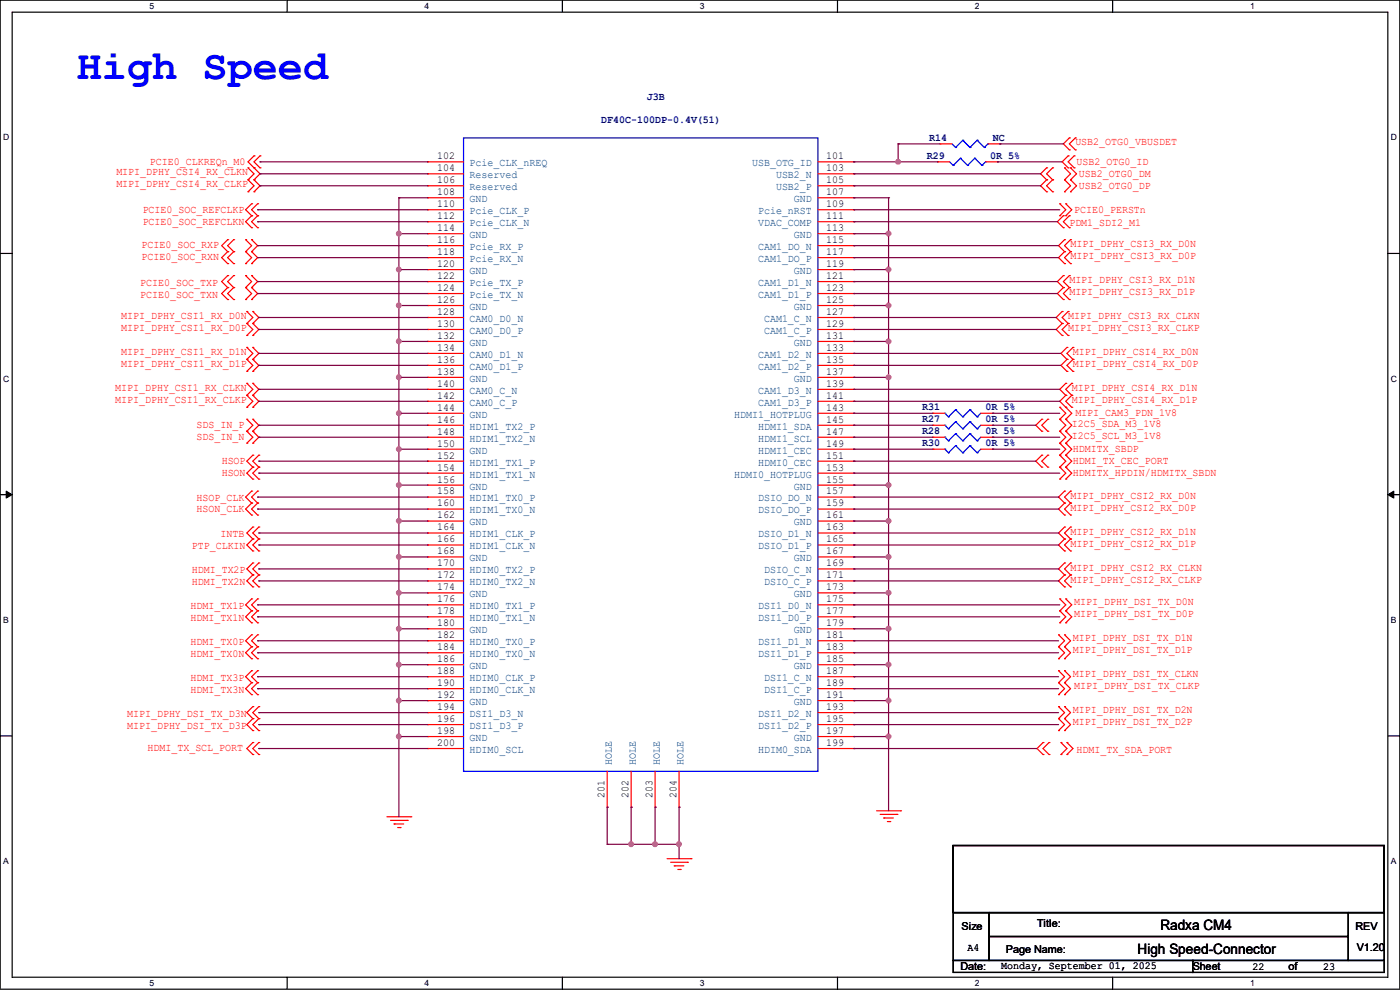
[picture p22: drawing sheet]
<svg xmlns="http://www.w3.org/2000/svg" width="297mm" height="210mm" viewBox="0 0 297 210" stroke-linecap="round" stroke-linejoin="round" font-family="sans-serif">
<defs><g id="words">
<text font-size="8.9" fill="#00f" x="16.3" y="16.8">High Speed</text>
<g font-size="3">
<text x="246.2" y="197.4">Radxa CM4</text>
<text x="241.3" y="202.4">High Speed-Connector</text>
</g>
<g font-size="2.3" fill="#000080">
<text x="137.2" y="21.2">J3B</text>
<text x="127.6" y="26">DF40C-100DP-0.4V(51)</text>
<text x="197.1" y="29.8">R14</text>
<text x="210.6" y="29.8">NC</text>
<text x="196.6" y="33.7">R29</text>
<text x="210.1" y="33.7">0R 5%</text>
<text x="195.6" y="89.5">R27</text>
<text x="195.6" y="87">R31</text>
<text x="209.1" y="89.5">0R 5%</text>
<text x="209.1" y="87">0R 5%</text>
<text x="195.6" y="92.1">R28</text>
<text x="195.6" y="94.6">R30</text>
<text x="209.1" y="92.1">0R 5%</text>
<text x="209.1" y="94.6">0R 5%</text>
</g>
<g font-size="2.3" fill="#f00">
<text x="31.8" y="34.9">PCIE0_CLKREQn_M0</text>
<text x="228.1" y="30.9">USB2_OTG0_VBUSDET</text>
<text x="228.4" y="34.9">USB2_OTG0_ID</text>
<text x="24.7" y="37.2">MIPI_DPHY_CSI4_RX_CLKN</text>
<text x="24.7" y="39.8">MIPI_DPHY_CSI4_RX_CLKP</text>
<text x="228.9" y="40">USB2_OTG0_DP</text>
<text x="228.9" y="37.5">USB2_OTG0_DM</text>
<text x="30.3" y="45.1">PCIE0_SOC_REFCLKP</text>
<text x="30.3" y="47.6">PCIE0_SOC_REFCLKN</text>
<text x="226.9" y="47.9">PDM1_SDI2_M1</text>
<text x="227.9" y="45.1">PCIE0_PERSTn</text>
<text x="30" y="52.7">PCIE0_SOC_RXP</text>
<text x="227.1" y="52.5">MIPI_DPHY_CSI3_RX_D0N</text>
<text x="30" y="55.2">PCIE0_SOC_RXN</text>
<text x="227.1" y="55">MIPI_DPHY_CSI3_RX_D0P</text>
<text x="29.8" y="60.6">PCIE0_SOC_TXP</text>
<text x="29.8" y="63.1">PCIE0_SOC_TXN</text>
<text x="226.9" y="60.1">MIPI_DPHY_CSI3_RX_D1N</text>
<text x="226.9" y="62.6">MIPI_DPHY_CSI3_RX_D1P</text>
<text x="25.7" y="67.7">MIPI_DPHY_CSI1_RX_D0N</text>
<text x="25.7" y="70.2">MIPI_DPHY_CSI1_RX_D0P</text>
<text x="226.6" y="67.7">MIPI_DPHY_CSI3_RX_CLKN</text>
<text x="226.6" y="70.2">MIPI_DPHY_CSI3_RX_CLKP</text>
<text x="25.7" y="75.3">MIPI_DPHY_CSI1_RX_D1N</text>
<text x="25.7" y="77.9">MIPI_DPHY_CSI1_RX_D1P</text>
<text x="227.6" y="75.3">MIPI_DPHY_CSI4_RX_D0N</text>
<text x="227.6" y="77.9">MIPI_DPHY_CSI4_RX_D0P</text>
<text x="24.4" y="82.9">MIPI_DPHY_CSI1_RX_CLKN</text>
<text x="227.4" y="82.9">MIPI_DPHY_CSI4_RX_D1N</text>
<text x="24.4" y="85.5">MIPI_DPHY_CSI1_RX_CLKP</text>
<text x="227.4" y="85.5">MIPI_DPHY_CSI4_RX_D1P</text>
<text x="228.1" y="88.3">MIPI_CAM3_PDN_1V8</text>
<text x="41.7" y="90.8">SDS_IN_P</text>
<text x="41.7" y="93.3">SDS_IN_N</text>
<text x="227.4" y="90.6">I2C5_SDA_M3_1V8</text>
<text x="227.4" y="93.1">I2C5_SCL_M3_1V8</text>
<text x="227.6" y="95.9">HDMITX_SBDP</text>
<text x="47" y="98.4">HSOP</text>
<text x="47" y="101">HSON</text>
<text x="227.6" y="98.4">HDMI_TX_CEC_PORT</text>
<text x="227.6" y="101">HDMITX_HPDIN/HDMITX_SBDN</text>
<text x="41.7" y="106.3">HSOP_CLK</text>
<text x="227.1" y="105.8">MIPI_DPHY_CSI2_RX_D0N</text>
<text x="41.7" y="108.6">HSON_CLK</text>
<text x="46.8" y="113.9">INTB</text>
<text x="227.1" y="108.3">MIPI_DPHY_CSI2_RX_D0P</text>
<text x="227.1" y="113.4">MIPI_DPHY_CSI2_RX_D1N</text>
<text x="40.7" y="116.5">PTP_CLKIN</text>
<text x="227.1" y="115.9">MIPI_DPHY_CSI2_RX_D1P</text>
<text x="40.7" y="121.5">HDMI_TX2P</text>
<text x="40.7" y="124.1">HDMI_TX2N</text>
<text x="227.1" y="121">MIPI_DPHY_CSI2_RX_CLKN</text>
<text x="227.1" y="123.6">MIPI_DPHY_CSI2_RX_CLKP</text>
<text x="40.4" y="131.7">HDMI_TX1N</text>
<text x="40.4" y="129.2">HDMI_TX1P</text>
<text x="227.9" y="128.4">MIPI_DPHY_DSI_TX_D0N</text>
<text x="227.9" y="130.9">MIPI_DPHY_DSI_TX_D0P</text>
<text x="40.4" y="136.8">HDMI_TX0P</text>
<text x="227.6" y="136">MIPI_DPHY_DSI_TX_D1N</text>
<text x="40.4" y="139.3">HDMI_TX0N</text>
<text x="227.6" y="138.6">MIPI_DPHY_DSI_TX_D1P</text>
<text x="227.6" y="143.6">MIPI_DPHY_DSI_TX_CLKN</text>
<text x="40.4" y="146.9">HDMI_TX3N</text>
<text x="40.4" y="144.4">HDMI_TX3P</text>
<text x="227.9" y="146.2">MIPI_DPHY_DSI_TX_CLKP</text>
<text x="27" y="154.6">MIPI_DPHY_DSI_TX_D3P</text>
<text x="27" y="152">MIPI_DPHY_DSI_TX_D3N</text>
<text x="227.6" y="151.3">MIPI_DPHY_DSI_TX_D2N</text>
<text x="227.6" y="153.8">MIPI_DPHY_DSI_TX_D2P</text>
<text x="31.3" y="159.4">HDMI_TX_SCL_PORT</text>
<text x="228.4" y="159.6">HDMI_TX_SDA_PORT</text>
</g>
<g font-size="2.3">
<text x="92.8" y="33.8">102</text>
<text x="175.3" y="33.8">101</text>
<text x="92.8" y="36.3">104</text>
<text x="92.8" y="38.9">106</text>
<text x="92.8" y="41.4">108</text>
<text x="175.3" y="36.3">103</text>
<text x="175.3" y="38.9">105</text>
<text x="175.3" y="41.4">107</text>
<text x="92.8" y="43.9">110</text>
<text x="92.8" y="46.5">112</text>
<text x="175.3" y="43.9">109</text>
<text x="175.3" y="46.5">111</text>
<text x="92.8" y="49">114</text>
<text x="92.8" y="51.6">116</text>
<text x="175.3" y="49">113</text>
<text x="175.3" y="51.6">115</text>
<text x="92.8" y="54.1">118</text>
<text x="92.8" y="56.6">120</text>
<text x="92.8" y="59.2">122</text>
<text x="175.3" y="56.6">119</text>
<text x="175.3" y="59.2">121</text>
<text x="175.3" y="54.1">117</text>
<text x="92.8" y="61.7">124</text>
<text x="92.8" y="64.3">126</text>
<text x="175.3" y="61.7">123</text>
<text x="175.3" y="64.3">125</text>
<text x="92.8" y="66.8">128</text>
<text x="92.8" y="69.3">130</text>
<text x="92.8" y="71.9">132</text>
<text x="175.3" y="66.8">127</text>
<text x="175.3" y="69.3">129</text>
<text x="175.3" y="71.9">131</text>
<text x="92.8" y="74.4">134</text>
<text x="92.8" y="77">136</text>
<text x="175.3" y="74.4">133</text>
<text x="175.3" y="77">135</text>
<text x="92.8" y="79.5">138</text>
<text x="92.8" y="82">140</text>
<text x="175.3" y="79.5">137</text>
<text x="175.3" y="82">139</text>
<text x="92.8" y="84.6">142</text>
<text x="92.8" y="87.1">144</text>
<text x="92.8" y="89.7">146</text>
<text x="175.3" y="84.6">141</text>
<text x="175.3" y="87.1">143</text>
<text x="175.3" y="89.7">145</text>
<text x="92.8" y="92.2">148</text>
<text x="92.8" y="94.7">150</text>
<text x="175.3" y="92.2">147</text>
<text x="175.3" y="94.7">149</text>
<text x="92.8" y="97.3">152</text>
<text x="92.8" y="99.8">154</text>
<text x="175.3" y="97.3">151</text>
<text x="175.3" y="99.8">153</text>
<text x="92.8" y="102.4">156</text>
<text x="92.8" y="104.9">158</text>
<text x="92.8" y="107.4">160</text>
<text x="175.3" y="102.4">155</text>
<text x="175.3" y="104.9">157</text>
<text x="175.3" y="107.4">159</text>
<text x="92.8" y="110">162</text>
<text x="92.8" y="112.5">164</text>
<text x="175.3" y="110">161</text>
<text x="175.3" y="112.5">163</text>
<text x="92.8" y="115.1">166</text>
<text x="92.8" y="117.6">168</text>
<text x="175.3" y="115.1">165</text>
<text x="175.3" y="117.6">167</text>
<text x="92.8" y="120.1">170</text>
<text x="92.8" y="122.7">172</text>
<text x="92.8" y="125.2">174</text>
<text x="175.3" y="120.1">169</text>
<text x="175.3" y="122.7">171</text>
<text x="175.3" y="125.2">173</text>
<text x="92.8" y="127.8">176</text>
<text x="92.8" y="130.3">178</text>
<text x="175.3" y="127.8">175</text>
<text x="175.3" y="130.3">177</text>
<text x="92.8" y="132.8">180</text>
<text x="92.8" y="135.4">182</text>
<text x="92.8" y="137.9">184</text>
<text x="175.3" y="132.8">179</text>
<text x="175.3" y="135.4">181</text>
<text x="175.3" y="137.9">183</text>
<text x="92.8" y="140.5">186</text>
<text x="92.8" y="143">188</text>
<text x="175.3" y="140.5">185</text>
<text x="175.3" y="143">187</text>
<text x="92.8" y="145.5">190</text>
<text x="92.8" y="148.1">192</text>
<text x="175.3" y="145.5">189</text>
<text x="175.3" y="148.1">191</text>
<text x="92.8" y="150.6">194</text>
<text x="92.8" y="153.2">196</text>
<text x="92.8" y="155.7">198</text>
<text x="175.3" y="150.6">193</text>
<text x="175.3" y="153.2">195</text>
<text x="175.3" y="155.7">197</text>
<text x="92.8" y="158.2">200</text>
<text x="175.3" y="158.2">199</text>
<text x="128.3" y="169.2" transform="rotate(-90 128.3 169.2)">201</text>
<text x="133.3" y="169.2" transform="rotate(-90 133.3 169.2)">202</text>
<text x="138.4" y="169.2" transform="rotate(-90 138.4 169.2)">203</text>
<text x="143.5" y="169.2" transform="rotate(-90 143.5 169.2)">204</text>
<text x="204" y="197.2">Size</text>
<text x="220" y="196.7">Title:</text>
<text x="287.6" y="197.2">REV</text>
<text x="205.3" y="201.8">A4</text>
<text x="213.4" y="202.3">Page Name:</text>
<text x="287.8" y="201.8">V1.20</text>
<text x="203.8" y="205.8">Date:</text>
<text x="212.4" y="205.6">Monday, September 01, 2025</text>
<text x="253" y="205.8">Sheet</text>
<text x="265.7" y="205.9">22</text>
<text x="273.3" y="205.8">of</text>
<text x="280.7" y="205.9">23</text>
</g>
<g font-size="2.3" fill="#004080">
<text x="99.6" y="35.3">Pcie_CLK_nREQ</text>
<text x="159.6" y="35.3">USB_OTG_ID</text>
<text x="99.6" y="37.8">Reserved</text>
<text x="99.6" y="40.3">Reserved</text>
<text x="164.6" y="37.8">USB2_N</text>
<text x="164.6" y="40.3">USB2_P</text>
<text x="99.6" y="42.9">GND</text>
<text x="99.6" y="45.4">Pcie_CLK_P</text>
<text x="99.6" y="48">Pcie_CLK_N</text>
<text x="160.8" y="45.4">Pcie_nRST</text>
<text x="160.8" y="48">VDAC_COMP</text>
<text x="168.4" y="42.9">GND</text>
<text x="99.6" y="50.5">GND</text>
<text x="99.6" y="53">Pcie_RX_P</text>
<text x="160.8" y="53">CAM1_DO_N</text>
<text x="168.4" y="50.5">GND</text>
<text x="99.6" y="55.6">Pcie_RX_N</text>
<text x="99.6" y="58.1">GND</text>
<text x="160.8" y="55.6">CAM1_DO_P</text>
<text x="168.4" y="58.1">GND</text>
<text x="99.6" y="60.7">Pcie_TX_P</text>
<text x="99.6" y="63.2">Pcie_TX_N</text>
<text x="99.6" y="65.7">GND</text>
<text x="160.8" y="60.7">CAM1_D1_N</text>
<text x="160.8" y="63.2">CAM1_D1_P</text>
<text x="168.4" y="65.7">GND</text>
<text x="99.6" y="68.3">CAM0_D0_N</text>
<text x="99.6" y="70.8">CAM0_D0_P</text>
<text x="162.1" y="68.3">CAM1_C_N</text>
<text x="162.1" y="70.8">CAM1_C_P</text>
<text x="99.6" y="73.4">GND</text>
<text x="99.6" y="75.9">CAM0_D1_N</text>
<text x="160.8" y="75.9">CAM1_D2_N</text>
<text x="168.4" y="73.4">GND</text>
<text x="99.6" y="78.4">CAM0_D1_P</text>
<text x="99.6" y="81">GND</text>
<text x="99.6" y="83.5">CAM0_C_N</text>
<text x="160.8" y="78.4">CAM1_D2_P</text>
<text x="160.8" y="83.5">CAM1_D3_N</text>
<text x="168.4" y="81">GND</text>
<text x="99.6" y="86.1">CAM0_C_P</text>
<text x="99.6" y="88.6">GND</text>
<text x="155.7" y="88.6">HDMI1_HOTPLUG</text>
<text x="160.8" y="86.1">CAM1_D3_P</text>
<text x="99.6" y="91.1">HDIM1_TX2_P</text>
<text x="99.6" y="93.7">HDIM1_TX2_N</text>
<text x="160.8" y="91.1">HDMI1_SDA</text>
<text x="160.8" y="93.7">HDMI1_SCL</text>
<text x="99.6" y="96.2">GND</text>
<text x="99.6" y="98.8">HDIM1_TX1_P</text>
<text x="99.6" y="101.3">HDIM1_TX1_N</text>
<text x="155.7" y="101.3">HDMI0_HOTPLUG</text>
<text x="160.8" y="96.2">HDMI1_CEC</text>
<text x="160.8" y="98.8">HDMI0_CEC</text>
<text x="99.6" y="103.8">GND</text>
<text x="99.6" y="106.4">HDIM1_TX0_P</text>
<text x="160.8" y="106.4">DSIO_DO_N</text>
<text x="168.4" y="103.8">GND</text>
<text x="99.6" y="108.9">HDIM1_TX0_N</text>
<text x="99.6" y="111.5">GND</text>
<text x="160.8" y="108.9">DSIO_DO_P</text>
<text x="168.4" y="111.5">GND</text>
<text x="99.6" y="114">HDIM1_CLK_P</text>
<text x="99.6" y="116.5">HDIM1_CLK_N</text>
<text x="99.6" y="119.1">GND</text>
<text x="160.8" y="114">DSIO_D1_N</text>
<text x="160.8" y="116.5">DSIO_D1_P</text>
<text x="168.4" y="119.1">GND</text>
<text x="99.6" y="121.6">HDIM0_TX2_P</text>
<text x="99.6" y="124.2">HDIM0_TX2_N</text>
<text x="162.1" y="121.6">DSIO_C_N</text>
<text x="162.1" y="124.2">DSIO_C_P</text>
<text x="99.6" y="126.7">GND</text>
<text x="99.6" y="129.2">HDIM0_TX1_P</text>
<text x="99.6" y="131.8">HDIM0_TX1_N</text>
<text x="160.8" y="129.2">DSI1_D0_N</text>
<text x="160.8" y="131.8">DSI1_D0_P</text>
<text x="168.4" y="126.7">GND</text>
<text x="99.6" y="134.3">GND</text>
<text x="99.6" y="136.9">HDIM0_TX0_P</text>
<text x="160.8" y="136.9">DSI1_D1_N</text>
<text x="168.4" y="134.3">GND</text>
<text x="99.6" y="139.4">HDIM0_TX0_N</text>
<text x="99.6" y="141.9">GND</text>
<text x="160.8" y="139.4">DSI1_D1_P</text>
<text x="168.4" y="141.9">GND</text>
<text x="99.6" y="144.5">HDIM0_CLK_P</text>
<text x="99.6" y="147">HDIM0_CLK_N</text>
<text x="99.6" y="149.6">GND</text>
<text x="162.1" y="144.5">DSI1_C_N</text>
<text x="162.1" y="147">DSI1_C_P</text>
<text x="168.4" y="149.6">GND</text>
<text x="99.6" y="152.1">DSI1_D3_N</text>
<text x="99.6" y="154.6">DSI1_D3_P</text>
<text x="160.8" y="152.1">DSI1_D2_N</text>
<text x="160.8" y="154.6">DSI1_D2_P</text>
<text x="99.6" y="159.7">HDIM0_SCL</text>
<text x="99.6" y="157.2">GND</text>
<text x="160.8" y="159.7">HDIM0_SDA</text>
<text x="168.4" y="157.2">GND</text>
<text x="129.8" y="162.3" transform="rotate(-90 129.8 162.3)">HOLE</text>
<text x="134.9" y="162.3" transform="rotate(-90 134.9 162.3)">HOLE</text>
<text x="140" y="162.3" transform="rotate(-90 140 162.3)">HOLE</text>
<text x="145" y="162.3" transform="rotate(-90 145 162.3)">HOLE</text>
</g>
<g font-size="1.8">
<text x="31.7" y="1.9">5</text>
<text x="90.1" y="1.9">4</text>
<text x="148.5" y="1.9">3</text>
<text x="206.8" y="1.9">2</text>
<text x="265.2" y="1.9">1</text>
<text x=".7" y="29.8">D</text>
<text x="295.1" y="29.8">D</text>
<text x=".7" y="80.9">C</text>
<text x="295.1" y="80.9">C</text>
<text x=".7" y="132.1">B</text>
<text x="295.1" y="132.1">B</text>
<text x=".7" y="183.3">A</text>
<text x="295.1" y="183.3">A</text>
<text x="31.7" y="209.2">5</text>
<text x="90.1" y="209.2">4</text>
<text x="148.5" y="209.2">3</text>
<text x="206.8" y="209.2">2</text>
<text x="265.2" y="209.2">1</text>
</g>
</g></defs>
<path d="M0 0h297v209.8h-297zM2.6 2.6h291.8v204.7h-291.8z" fill="none" stroke="#000" stroke-width=".25"/>
<g fill="#fff">
<path d="M31.7 .3h1v2h-1z"/>
<path d="M31.7 207.6h1v1.9h-1z"/>
</g>
<path d="M60.9 0v2.6M60.9 207.3v2.5" fill="none" stroke="#000" stroke-width=".25"/>
<g fill="#fff">
<path d="M90.1 .3h1v2h-1z"/>
<path d="M90.1 207.6h1v1.9h-1z"/>
</g>
<path d="M119.3 0v2.6M119.3 207.3v2.5" fill="none" stroke="#000" stroke-width=".25"/>
<g fill="#fff">
<path d="M148.5 .3h.9v2h-.9z"/>
<path d="M148.5 207.6h.9v1.9h-.9z"/>
</g>
<path d="M177.7 0v2.6M177.7 207.3v2.5" fill="none" stroke="#000" stroke-width=".25"/>
<g fill="#fff">
<path d="M206.8 .3h1v2h-1z"/>
<path d="M206.8 207.6h1v1.9h-1z"/>
</g>
<path d="M236.1 0v2.6M236.1 207.3v2.5" fill="none" stroke="#000" stroke-width=".25"/>
<g fill="#fff">
<path d="M265.2 .3h1v2h-1z"/>
<path d="M265.2 207.6h1v1.9h-1z"/>
<path d="M.7 28.2h1.2v1.9h-1.2z"/>
<path d="M295.1 28.2h1.2v1.9h-1.2z"/>
<path d="M.7 79.3h1.2v2h-1.2z"/>
<path d="M295.1 79.3h1.2v2h-1.2z"/>
</g>
<path d="M0 53.8h2.6M294.4 53.8h2.6" fill="none" stroke="#000" stroke-width=".25"/>
<g fill="#fff">
<path d="M.7 130.5h1.2v2h-1.2z"/>
<path d="M295.1 130.5h1.1v2h-1.1z"/>
</g>
<path d="M0 104.9h2.6M294.4 104.9h2.6" fill="none" stroke="#000" stroke-width=".25"/>
<path d="M1.3 104.2l1.3 .7-1.3 .8zM294.4 104.9l1.3-.7v1.5z" fill="#000" stroke="#000" stroke-width=".21"/>
<g fill="#fff">
<path d="M.7 181.7h1.2v2h-1.2z"/>
<path d="M295.1 181.7h1.1v2h-1.1z"/>
</g>
<path d="M0 156.1h2.6M294.4 156.1h2.6M202.2 179.4h91.5v14.2h-91.5zM202.2 193.6h7.6v10.2h-7.6zM209.8 193.6h76.2v5.1h-76.2zM209.8 198.7h76.2v5.1h-76.2zM286 193.6h7.7v10.2h-7.7zM202.2 203.8h50.8v2.5h-50.8zM253 203.8h40.7v2.5h-40.7z" fill="none" stroke="#000" stroke-width=".25"/>
<g fill="none" stroke="#f00" stroke-width=".25">
<path d="M52.6 38.1h.1M52.6 35.6h.1M52.6 35.6l1.3 1.3-1.3 1.2M52.6 38.1l1.3 1.3-1.3 1.3M53.9 33.1h.1M53.9 35.6h.1M53.9 38.1h.1M53.9 33.1l-1.3 1.2 2.6 2.6-1.3 1.2M53.9 38.1l1.3 1.3-1.3 1.3M55.2 33.1h.1M55.2 35.6h.1M55.2 33.1l-1.3 1.2 1.3 1.3"/>
<path d="M90.7 36.9h.1M90.7 39.4h.1M90.7 34.3h.1M90.7 36.9h7.6M90.7 34.3h7.6M90.7 39.4h7.6M173.5 36.9h7.6M173.5 34.3h7.6M173.5 39.4h7.6M181.1 34.3h.1M181.1 36.9h.1M181.1 39.4h.1"/>
<path d="M198.9 34.3h.1M198.9 34.3h2.6M199.4 30.5h.1M199.4 30.5h2.6M209.1 34.3h2.5M209.6 30.5h2.5M211.6 34.3h.1M212.1 30.5h.1M222 38.1h.1M222 35.6h.1M222 38.1l-1.2 1.3 1.2 1.3M222 35.6l-1.2 1.3 1.2 1.2"/>
<path d="M223.3 38.1h.1M223.3 35.6h.1M223.3 38.1l-1.3 1.3 1.3 1.3M223.3 35.6l-1.3 1.3 1.3 1.2M225.8 38.1h.1M225.8 35.6h.1M225.8 38.1l1.3 1.3-1.3 1.3M225.8 35.6l1.3 1.3-1.3 1.2M226.6 33.1h.1M226.6 35.6h.1M226.6 33.1l-1.3 1.2 1.3 1.3M226.9 29.3h.1"/>
<path d="M226.9 31.8h.1M226.9 29.3l-1.3 1.2 1.3 1.3M227.1 38.1h.1M227.1 35.6h.1M227.1 38.1l1.3 1.3-1.3 1.3M227.1 35.6l1.3 1.3-1.3 1.2M227.9 35.6h.1M227.9 33.1h.1M227.9 33.1l-1.3 1.2 1.3 1.3M228.1 31.8h.1M228.1 29.3h.1M228.1 29.3l-1.2 1.2 1.2 1.3"/>
<path d="M48.3 58.5h.1M48.3 53.4h.1M48.3 50.8h.1M48.3 55.9h.1M48.3 50.8l-1.3 1.3 1.3 1.3M48.3 58.5l-1.3 1.2 1.3 1.3M48.3 53.4l-1.3 1.3 1.3 1.2M49.6 58.5h.1M49.6 53.4h.1M49.6 50.8h.1M49.6 55.9h.1M49.6 53.4l-1.3 1.3 1.3 1.2"/>
<path d="M49.6 58.5l-1.3 1.2 1.3 1.3M49.6 50.8l-1.3 1.3 1.3 1.3M52.1 58.5h.1M52.1 53.4h.1M52.1 50.8h.1M52.1 55.9h.1M52.1 58.5l1.3 1.2-1.3 1.3M52.1 53.4l1.3 1.3-1.3 1.2M52.1 50.8l1.3 1.3-1.3 1.3M52.6 40.7h.1M53.4 58.5h.1M53.4 50.8h.1"/>
<path d="M53.4 53.4h.1M53.4 55.9h.1M53.4 43.2h.1M53.4 45.8h.1M53.4 48.3h.1M53.4 58.5l1.3 1.2-1.3 1.3M53.4 50.8l1.3 1.3-1.3 1.3M53.4 53.4l1.3 1.3-1.3 1.2M53.4 45.8l-1.3 1.2 1.3 1.3M53.4 43.2l-1.3 1.3 1.3 1.3M53.9 40.7h.1M54.7 43.2h.1"/>
<path d="M54.7 45.8h.1M54.7 48.3h.1M54.7 45.8l-1.3 1.2 1.3 1.3M54.7 43.2l-1.3 1.3 1.3 1.3M90.7 42h.1M90.7 44.5h.1M90.7 47h.1M90.7 49.6h.1M90.7 52.1h.1M90.7 54.7h.1M90.7 57.2h.1M90.7 59.7h.1"/>
<path d="M90.7 42h7.6M90.7 44.5h7.6M90.7 47h7.6M90.7 49.6h7.6M90.7 52.1h7.6M90.7 54.7h7.6M90.7 57.2h7.6M90.7 59.7h7.6M173.5 42h7.6M173.5 44.5h7.6M173.5 47h7.6M173.5 49.6h7.6"/>
<path d="M173.5 52.1h7.6M173.5 54.7h7.6M173.5 57.2h7.6M173.5 59.7h7.6M181.1 42h.1M181.1 44.5h.1M181.1 47h.1M181.1 49.6h.1M181.1 52.1h.1M181.1 57.2h.1M181.1 59.7h.1M181.1 54.7h.1"/>
<path d="M222 40.7h.1M223.3 40.7h.1M224.8 45.8h.1M224.8 43.2h.1M224.8 43.2l1.3 1.3-1.3 1.3M225.6 45.8h.1M225.6 48.3h.1M225.6 58.5h.1M225.6 45.8l-1.3 1.2 1.3 1.3M225.6 58.5l-1.3 1.2 1.3 1.3M225.8 40.7h.1M225.8 50.8h.1"/>
<path d="M225.8 53.4h.1M225.8 55.9h.1M225.8 50.8l-1.2 1.3 1.2 1.3M225.8 53.4l-1.2 1.3 1.2 1.2M226.1 45.8h.1M226.1 43.2h.1M226.1 43.2l1.3 1.3-1.3 1.3M226.9 48.3h.1M226.9 45.8h.1M226.9 58.5h.1M226.9 45.8l-1.3 1.2 1.3 1.3M226.9 58.5l-1.3 1.2 1.3 1.3"/>
<path d="M227.1 40.7h.1M227.1 53.4h.1M227.1 50.8h.1M227.1 55.9h.1M227.1 50.8l-1.3 1.3 1.3 1.3M227.1 53.4l-1.3 1.3 1.3 1.2M48.3 61h.1M48.3 63.5h.1M48.3 61l-1.3 1.3 1.3 1.2M49.6 61h.1M49.6 63.5h.1M49.6 61l-1.3 1.3 1.3 1.2"/>
<path d="M52.1 61h.1M52.1 63.5h.1M52.1 61l1.3 1.3-1.3 1.2M52.4 68.6h.1M52.4 66.1h.1M52.4 71.2h.1M52.4 76.2h.1M52.4 73.7h.1M52.4 78.8h.1M52.4 66.1l1.2 1.3-1.2 1.2M52.4 68.6l1.2 1.3-1.2 1.3M52.4 73.7l1.2 1.3-1.2 1.2"/>
<path d="M52.4 76.2l1.2 1.3-1.2 1.3M53.4 61h.1M53.4 63.5h.1M53.4 61l1.3 1.3-1.3 1.2M53.6 66.1h.1M53.6 68.6h.1M53.6 71.2h.1M53.6 73.7h.1M53.6 76.2h.1M53.6 78.8h.1M53.6 66.1l1.3 1.3-1.3 1.2M53.6 68.6l1.3 1.3-1.3 1.3"/>
<path d="M53.6 73.7l1.3 1.3-1.3 1.2M53.6 76.2l1.3 1.3-1.3 1.3M90.7 62.3h.1M90.7 64.8h.1M90.7 67.4h.1M90.7 69.9h.1M90.7 72.4h.1M90.7 75h.1M90.7 77.5h.1M90.7 62.3h7.6M90.7 64.8h7.6M90.7 67.4h7.6"/>
<path d="M90.7 69.9h7.6M90.7 72.4h7.6M90.7 75h7.6M90.7 77.5h7.6M173.5 62.3h7.6M173.5 64.8h7.6M173.5 67.4h7.6M173.5 69.9h7.6M173.5 72.4h7.6M173.5 75h7.6M173.5 77.5h7.6M181.1 62.3h.1"/>
<path d="M181.1 64.8h.1M181.1 67.4h.1M181.1 69.9h.1M181.1 72.4h.1M181.1 75h.1M181.1 77.5h.1M225.3 66.1h.1M225.3 68.6h.1M225.3 71.2h.1M225.3 66.1l-1.2 1.3 1.2 1.2M225.3 68.6l-1.2 1.3 1.2 1.3M225.6 61h.1"/>
<path d="M225.6 63.5h.1M225.6 61l-1.3 1.3 1.3 1.2M226.4 73.7h.1M226.4 76.2h.1M226.4 78.8h.1M226.4 73.7l-1.3 1.3 1.3 1.2M226.4 76.2l-1.3 1.3 1.3 1.3M226.6 68.6h.1M226.6 66.1h.1M226.6 71.2h.1M226.6 66.1l-1.3 1.3 1.3 1.2M226.6 68.6l-1.3 1.3 1.3 1.3"/>
<path d="M226.9 61h.1M226.9 63.5h.1M226.9 61l-1.3 1.3 1.3 1.2M227.6 76.2h.1M227.6 73.7h.1M227.6 78.8h.1M227.6 73.7l-1.2 1.3 1.2 1.2M227.6 76.2l-1.2 1.3 1.2 1.3M52.4 88.9h.1M52.4 91.5h.1M52.4 94h.1M52.4 83.9h.1"/>
<path d="M52.4 81.3h.1M52.4 86.4h.1M52.4 88.9l1.2 1.3-1.2 1.3M52.4 91.5l1.2 1.3-1.2 1.2M52.4 81.3l1.2 1.3-1.2 1.3M52.4 83.9l1.2 1.2-1.2 1.3M53.6 91.5h.1M53.6 88.9h.1M53.6 94h.1M53.6 99.1h.1M53.6 96.6h.1M53.6 81.3h.1"/>
<path d="M53.6 83.9h.1M53.6 86.4h.1M53.6 88.9l1.3 1.3-1.3 1.3M53.6 91.5l1.3 1.3-1.3 1.2M53.6 96.6l-1.2 1.2 1.2 1.3M53.6 99.1l-1.2 1.3 1.2 1.2M53.6 81.3l1.3 1.3-1.3 1.3M53.6 83.9l1.3 1.2-1.3 1.3M54.9 99.1h.1M54.9 96.6h.1M54.9 96.6l-1.3 1.2 1.3 1.3M54.9 99.1l-1.3 1.3 1.3 1.2"/>
<path d="M90.7 80.1h.1M90.7 82.6h.1M90.7 85.1h.1M90.7 87.7h.1M90.7 90.2h.1M90.7 92.8h.1M90.7 95.3h.1M90.7 97.8h.1M90.7 80.1h7.6M90.7 82.6h7.6M90.7 85.1h7.6M90.7 87.7h7.6"/>
<path d="M90.7 90.2h7.6M90.7 92.8h7.6M90.7 95.3h7.6M90.7 97.8h7.6M173.5 80.1h7.6M173.5 82.6h7.6M173.5 85.1h7.6M173.5 87.7h7.6M173.5 90.2h7.6M173.5 92.8h7.6M173.5 95.3h7.6M173.5 97.8h7.6"/>
<path d="M181.1 80.1h.1M181.1 82.6h.1M181.1 85.1h.1M181.1 87.7h.1M181.1 90.2h.1M181.1 92.8h.1M181.1 95.3h.1M181.1 97.8h.1M197.9 92.8h.1M197.9 95.3h.1M197.9 90.2h.1M197.9 87.7h.1"/>
<path d="M197.9 87.7h2.5M197.9 90.2h2.5M197.9 92.8h2.5M197.9 95.3h2.5M208.1 87.7h2.5M208.1 90.2h2.5M208.1 92.8h2.5M208.1 95.3h2.5M210.6 92.8h.1M210.6 95.3h.1M210.6 90.2h.1M210.6 87.7h.1"/>
<path d="M221 96.6h.1M221 99.1h.1M221 88.9h.1M221 91.5h.1M221 96.6l-1.2 1.2 1.2 1.3M221 88.9l-1.2 1.3 1.2 1.3M222.3 99.1h.1M222.3 96.6h.1M222.3 91.5h.1M222.3 88.9h.1M222.3 96.6l-1.3 1.2 1.3 1.3M222.3 88.9l-1.3 1.3 1.3 1.3"/>
<path d="M224.8 99.1h.1M224.8 96.6h.1M224.8 88.9h.1M224.8 86.4h.1M224.8 91.5h.1M224.8 94h.1M224.8 91.5l1.3 1.3-1.3 1.2M224.8 96.6l1.3 1.2-1.3 1.3M224.8 86.4l1.3 1.3-1.3 1.2M224.8 94l1.3 1.3-1.3 1.3M224.8 88.9l1.3 1.3-1.3 1.3M224.8 99.1l1.3 1.3-1.3 1.2"/>
<path d="M226.1 99.1h.1M226.1 96.6h.1M226.1 88.9h.1M226.1 86.4h.1M226.1 91.5h.1M226.1 94h.1M226.1 81.3h.1M226.1 83.9h.1M226.1 88.9l1.3 1.3-1.3 1.3M226.1 96.6l1.3 1.2-1.3 1.3M226.1 83.9l-1.3 1.2 2.6 2.6-1.3 1.2M226.1 91.5l1.3 1.3-1.3 1.2"/>
<path d="M226.1 81.3l-1.3 1.3 1.3 1.3M226.1 94l1.3 1.3-1.3 1.3M226.1 99.1l1.3 1.3-1.3 1.2M227.4 83.9h.1M227.4 81.3h.1M227.4 86.4h.1M227.4 83.9l-1.3 1.2 1.3 1.3M227.4 81.3l-1.3 1.3 1.3 1.3M53.4 109.3h.1M53.4 106.7h.1M53.4 104.2h.1M53.4 106.7l-1.3 1.3 1.3 1.3"/>
<path d="M53.4 104.2l-1.3 1.3 1.3 1.2M53.6 101.6h.1M53.6 119.4h.1M53.6 114.3h.1M53.6 111.8h.1M53.6 116.9h.1M53.6 119.4l-1.2 1.3 1.2 1.3M53.6 111.8l-1.2 1.3 1.2 1.2M53.6 114.3l-1.2 1.3 1.2 1.3M54.7 109.3h.1M54.7 106.7h.1M54.7 104.2h.1"/>
<path d="M54.7 106.7l-1.3 1.3 1.3 1.3M54.7 104.2l-1.3 1.3 1.3 1.2M54.9 101.6h.1M54.9 119.4h.1M54.9 114.3h.1M54.9 111.8h.1M54.9 116.9h.1M54.9 119.4l-1.3 1.3 1.3 1.3M54.9 111.8l-1.3 1.3 1.3 1.2M54.9 114.3l-1.3 1.3 1.3 1.3M90.7 100.4h.1M90.7 102.9h.1"/>
<path d="M90.7 105.5h.1M90.7 108h.1M90.7 110.5h.1M90.7 113.1h.1M90.7 115.6h.1M90.7 118.2h.1M90.7 100.4h7.6M90.7 102.9h7.6M90.7 105.5h7.6M90.7 108h7.6M90.7 110.5h7.6M90.7 113.1h7.6"/>
<path d="M90.7 115.6h7.6M90.7 118.2h7.6M173.5 100.4h7.6M173.5 102.9h7.6M173.5 105.5h7.6M173.5 108h7.6M173.5 110.5h7.6M173.5 113.1h7.6M173.5 115.6h7.6M173.5 118.2h7.6M181.1 100.4h.1M181.1 102.9h.1"/>
<path d="M181.1 105.5h.1M181.1 108h.1M181.1 110.5h.1M181.1 113.1h.1M181.1 115.6h.1M181.1 118.2h.1M224.8 101.6h.1M225.8 119.4h.1M225.8 104.2h.1M225.8 106.7h.1M225.8 109.3h.1M225.8 111.8h.1"/>
<path d="M225.8 114.3h.1M225.8 116.9h.1M225.8 119.4l-1.2 1.3 1.2 1.3M225.8 104.2l-1.2 1.3 1.2 1.2M225.8 106.7l-1.2 1.3 1.2 1.3M225.8 111.8l-1.2 1.3 1.2 1.2M225.8 114.3l-1.2 1.3 1.2 1.3M226.1 101.6h.1M227.1 119.4h.1M227.1 106.7h.1M227.1 104.2h.1M227.1 109.3h.1"/>
<path d="M227.1 114.3h.1M227.1 111.8h.1M227.1 116.9h.1M227.1 119.4l-1.3 1.3 1.3 1.3M227.1 104.2l-1.3 1.3 1.3 1.2M227.1 106.7l-1.3 1.3 1.3 1.3M227.1 111.8l-1.3 1.3 1.3 1.2M227.1 114.3l-1.3 1.3 1.3 1.3M53.4 132.1h.1M53.4 129.6h.1M53.4 127h.1M53.4 137.2h.1"/>
<path d="M53.4 134.7h.1M53.4 139.7h.1M53.4 129.6l-1.3 1.3 1.3 1.2M53.4 127l-1.3 1.3 1.3 1.3M53.4 134.7l-1.3 1.2 1.3 1.3M53.4 137.2l-1.3 1.3 1.3 1.2M53.6 122h.1M53.6 124.5h.1M53.6 122l-1.2 1.2 1.2 1.3M54.7 132.1h.1M54.7 129.6h.1M54.7 127h.1"/>
<path d="M54.7 137.2h.1M54.7 134.7h.1M54.7 139.7h.1M54.7 129.6l-1.3 1.3 1.3 1.2M54.7 127l-1.3 1.3 1.3 1.3M54.7 134.7l-1.3 1.2 1.3 1.3M54.7 137.2l-1.3 1.3 1.3 1.2M54.9 122h.1M54.9 124.5h.1M54.9 122l-1.3 1.2 1.3 1.3M90.7 120.7h.1M90.7 123.2h.1"/>
<path d="M90.7 125.8h.1M90.7 128.3h.1M90.7 130.9h.1M90.7 133.4h.1M90.7 135.9h.1M90.7 138.5h.1M90.7 120.7h7.6M90.7 123.2h7.6M90.7 125.8h7.6M90.7 128.3h7.6M90.7 130.9h7.6M90.7 133.4h7.6"/>
<path d="M90.7 135.9h7.6M90.7 138.5h7.6M173.5 120.7h7.6M173.5 123.2h7.6M173.5 125.8h7.6M173.5 128.3h7.6M173.5 130.9h7.6M173.5 133.4h7.6M173.5 135.9h7.6M173.5 138.5h7.6M181.1 120.7h.1M181.1 123.2h.1"/>
<path d="M181.1 125.8h.1M181.1 128.3h.1M181.1 130.9h.1M181.1 133.4h.1M181.1 135.9h.1M181.1 138.5h.1M224.6 134.7h.1M224.6 137.2h.1M224.6 139.7h.1M224.6 134.7l1.2 1.2-1.2 1.3M224.6 137.2l1.2 1.3-1.2 1.2M224.8 127h.1"/>
<path d="M224.8 129.6h.1M224.8 132.1h.1M224.8 127l1.3 1.3-1.3 1.3M224.8 129.6l1.3 1.3-1.3 1.2M225.8 134.7h.1M225.8 137.2h.1M225.8 139.7h.1M225.8 122h.1M225.8 124.5h.1M225.8 134.7l1.3 1.2-1.3 1.3M225.8 137.2l1.3 1.3-1.3 1.2M225.8 122l-1.2 1.2 1.2 1.3"/>
<path d="M226.1 127h.1M226.1 129.6h.1M226.1 132.1h.1M226.1 127l1.3 1.3-1.3 1.3M226.1 129.6l1.3 1.3-1.3 1.2M227.1 122h.1M227.1 124.5h.1M227.1 122l-1.3 1.2 1.3 1.3M53.4 147.4h.1M53.4 144.8h.1M53.4 142.3h.1M53.4 144.8l-1.3 1.3 1.3 1.3"/>
<path d="M53.4 142.3l-1.3 1.3 1.3 1.2M53.6 155h.1M53.6 152.4h.1M53.6 149.9h.1M53.6 157.5h.1M53.6 152.4l-1.2 1.3 1.2 1.3M53.6 149.9l-1.2 1.3 1.2 1.2M53.6 157.5l-1.2 1.3 1.2 1.3M54.7 147.4h.1M54.7 144.8h.1M54.7 142.3h.1M54.7 144.8l-1.3 1.3 1.3 1.3"/>
<path d="M54.7 142.3l-1.3 1.3 1.3 1.2M54.9 155h.1M54.9 152.4h.1M54.9 149.9h.1M54.9 157.5h.1M54.9 152.4l-1.3 1.3 1.3 1.3M54.9 149.9l-1.3 1.3 1.3 1.2M54.9 157.5l-1.3 1.3 1.3 1.3M90.7 158.8h.1M90.7 141h.1M90.7 143.6h.1M90.7 146.1h.1"/>
<path d="M90.7 148.6h.1M90.7 151.2h.1M90.7 153.7h.1M90.7 156.3h.1M90.7 158.8h7.6M90.7 141h7.6M90.7 143.6h7.6M90.7 146.1h7.6M90.7 148.6h7.6M90.7 151.2h7.6M90.7 153.7h7.6M90.7 156.3h7.6"/>
<path d="M173.5 158.8h7.6M173.5 141h7.6M173.5 143.6h7.6M173.5 146.1h7.6M173.5 148.6h7.6M173.5 151.2h7.6M173.5 153.7h7.6M173.5 156.3h7.6M181.1 141h.1M181.1 143.6h.1M181.1 146.1h.1M181.1 148.6h.1"/>
<path d="M181.1 151.2h.1M181.1 153.7h.1M181.1 156.3h.1M181.1 158.8h.1M221.3 157.5h.1M221.3 157.5l-1.3 1.3 1.3 1.3M222.5 157.5h.1M222.5 157.5l-1.2 1.3 1.2 1.3M224.6 142.3h.1M224.6 144.8h.1M224.6 147.4h.1M224.6 149.9h.1"/>
<path d="M224.6 152.4h.1M224.6 155h.1M224.6 142.3l1.2 1.3-1.2 1.2M224.6 144.8l1.2 1.3-1.2 1.3M224.6 149.9l1.2 1.3-1.2 1.2M224.6 152.4l1.2 1.3-1.2 1.3M225.1 157.5h.1M225.1 157.5l1.3 1.3-1.3 1.3M225.8 142.3h.1M225.8 144.8h.1M225.8 147.4h.1M225.8 149.9h.1"/>
<path d="M225.8 152.4h.1M225.8 155h.1M225.8 142.3l1.3 1.3-1.3 1.2M225.8 144.8l1.3 1.3-1.3 1.3M225.8 149.9l1.3 1.3-1.3 1.2M225.8 152.4l1.3 1.3-1.3 1.3M226.4 157.5h.1M226.4 157.5l1.2 1.3-1.2 1.3M53.6 160.1h.1M54.9 160.1h.1M82.1 173.3h5.1M82.8 174h3.6"/>
<path d="M83.6 174.8h.1M83.6 174.8h2M84.4 175.6h.5M84.9 175.6h.1M86.4 174h.1M87.2 173.3h.1M128.8 171.2h.1M128.8 163.6v7.6M133.9 171.2h.1M133.9 163.6v7.6M139 171.2h.1M139 163.6v7.6"/>
<path d="M144.1 171.2h.1M144.1 163.6v7.6M186 172h5.1M186.7 172.8h3.6M187.5 173.5h.1M187.5 173.5h2M188.3 174.3h.5M188.8 174.3h.1M190.3 172.8h.1M191.1 172h.1M221.3 160.1h.1M222.5 160.1h.1"/>
<path d="M225.1 160.1h.1M226.4 160.1h.1M141.5 182.2h5.1M142.3 182.9h3.5M143 183.7h.1M143 183.7h2.1M143.8 184.4h.5M144.3 184.4h.1M145.8 182.9h.1M146.6 182.2h.1"/>
</g>
<g fill="none" stroke="#00f" stroke-width=".25">
<path d="M98.3 29.3h75.2v134.3h-75.2zM201.5 34.3l.7 .8M202 30.5l.7 .8M202.2 35.1h.1M202.7 31.3h.1M203.8 33.6h.1M203.8 33.6l-1.6 1.5M203.8 33.6l1.5 1.5M204.3 29.8h.1M204.3 29.8l-1.6 1.5M204.3 29.8l1.5 1.5M205.3 35.1h.1"/>
<path d="M205.8 31.3h.1M206.8 33.6h.1M206.8 33.6l-1.5 1.5M206.8 33.6l1.5 1.5M207.3 29.8h.1M207.3 29.8l-1.5 1.5M207.3 29.8l1.5 1.5M208.3 35.1h.1M208.8 31.3h.1M209.1 34.3h.1M209.1 34.3l-.8 .8M209.6 30.5h.1"/>
<path d="M209.6 30.5l-.8 .8M200.4 92.8h.1M200.4 95.3h.1M200.4 90.2h.1M200.4 87.7h.1M200.4 92.8l.8 .7M200.4 95.3l.8 .8M200.4 90.2l.8 .8M200.4 87.7l.8 .7M201.2 93.5h.1M201.2 96.1h.1M201.2 91h.1"/>
<path d="M201.2 88.4h.1M202.7 92h.1M202.7 94.5h.1M202.7 89.5h.1M202.7 86.9h.1M202.7 92l1.6 1.5M202.7 92l-1.5 1.5M202.7 94.5l1.6 1.6M202.7 94.5l-1.5 1.6M202.7 89.5l1.6 1.5M202.7 89.5l-1.5 1.5M202.7 86.9l1.6 1.5"/>
<path d="M202.7 86.9l-1.5 1.5M204.3 93.5h.1M204.3 96.1h.1M204.3 91h.1M204.3 88.4h.1M205.8 92h.1M205.8 94.5h.1M205.8 89.5h.1M205.8 86.9h.1M205.8 92l1.5 1.5M205.8 92l-1.5 1.5M205.8 94.5l1.5 1.6"/>
<path d="M205.8 94.5l-1.5 1.6M205.8 89.5l1.5 1.5M205.8 89.5l-1.5 1.5M205.8 86.9l1.5 1.5M205.8 86.9l-1.5 1.5M207.3 93.5h.1M207.3 96.1h.1M207.3 91h.1M207.3 88.4h.1M208.1 92.8l-.8 .7M208.1 95.3l-.8 .8M208.1 90.2l-.8 .8"/>
<path d="M208.1 87.7l-.8 .7"/>
</g>
<g fill="none" stroke="#800040" stroke-width=".25">
<path d="M55.2 34.3h.1M55.2 36.9h.1M55.2 39.4h.1M55.2 34.3h35.5M55.2 36.9h35.5M55.2 39.4h35.5M181.1 34.3h.1M181.1 36.9h.1M181.1 39.4h.1M181.1 34.3h17.8M181.1 36.9h39.7M181.1 39.4h39.7"/>
<path d="M190.5 30.5h.1M190.5 34.3h.1M190.5 30.5h8.9M190.5 30.5v3.8M211.6 34.3h.1M211.6 34.3h13.7M212.1 30.5h.1M212.1 30.5h13.5M54.7 44.5h.1M54.7 47h.1M54.7 52.1h.1M54.7 54.7h.1"/>
<path d="M54.7 59.7h.1M54.7 44.5h36M54.7 47h36M54.7 52.1h36M54.7 54.7h36M54.7 59.7h36M84.6 57.2h.1M84.6 42h.1M84.6 49.6h.1M84.6 42v131.3M84.6 42h6.1M84.6 49.6h6.1"/>
<path d="M84.6 57.2h6.1M181.1 42h.1M181.1 44.5h.1M181.1 49.6h.1M181.1 52.1h.1M181.1 54.7h.1M181.1 57.2h.1M181.1 59.7h.1M181.1 47h.1M181.1 42h7.4M181.1 44.5h43.7M181.1 47h43.2"/>
<path d="M181.1 49.6h7.4M181.1 52.1h43.5M181.1 54.7h43.5M181.1 57.2h7.4M181.1 59.7h43.2M188.5 49.6h.1M188.5 42h.1M188.5 57.2h.1M188.5 42v130M54.7 62.3h.1M54.7 62.3h36M54.9 67.4h.1"/>
<path d="M54.9 69.9h.1M54.9 75h.1M54.9 77.5h.1M54.9 67.4h35.8M54.9 69.9h35.8M54.9 75h35.8M54.9 77.5h35.8M84.6 72.4h.1M84.6 64.8h.1M84.6 64.8h6.1M84.6 72.4h6.1M181.1 62.3h.1"/>
<path d="M181.1 64.8h.1M181.1 67.4h.1M181.1 69.9h.1M181.1 72.4h.1M181.1 75h.1M181.1 77.5h.1M181.1 62.3h43.2M181.1 64.8h7.4M181.1 67.4h43M181.1 69.9h43M181.1 72.4h7.4M181.1 75h44"/>
<path d="M181.1 77.5h44M188.5 72.4h.1M188.5 64.8h.1M54.9 90.2h.1M54.9 92.8h.1M54.9 97.8h.1M54.9 82.6h.1M54.9 85.1h.1M54.9 90.2h35.8M54.9 92.8h35.8M54.9 97.8h35.8M54.9 82.6h35.8"/>
<path d="M54.9 85.1h35.8M84.6 80.1h.1M84.6 87.7h.1M84.6 95.3h.1M84.6 80.1h6.1M84.6 87.7h6.1M84.6 95.3h6.1M181.1 80.1h.1M181.1 97.8h.1M181.1 82.6h.1M181.1 85.1h.1M181.1 95.3h.1"/>
<path d="M181.1 90.2h.1M181.1 92.8h.1M181.1 87.7h.1M181.1 90.2h16.8M181.1 92.8h16.8M181.1 97.8h38.7M181.1 80.1h7.4M181.1 82.6h43.7M181.1 85.1h43.7M181.1 87.7h16.8M181.1 95.3h16.8M188.5 80.1h.1"/>
<path d="M210.6 95.3h.1M210.6 87.7h.1M210.6 90.2h.1M210.6 92.8h.1M210.6 90.2h9.2M210.6 92.8h14.2M210.6 87.7h14.2M210.6 95.3h14.2M54.7 105.5h.1M54.7 108h.1M54.7 105.5h36M54.7 108h36"/>
<path d="M54.9 100.4h.1M54.9 113.1h.1M54.9 115.6h.1M54.9 100.4h35.8M54.9 113.1h35.8M54.9 115.6h35.8M84.6 102.9h.1M84.6 110.5h.1M84.6 118.2h.1M84.6 102.9h6.1M84.6 110.5h6.1M84.6 118.2h6.1"/>
<path d="M181.1 105.5h.1M181.1 108h.1M181.1 115.6h.1M181.1 113.1h.1M181.1 100.4h.1M181.1 102.9h.1M181.1 110.5h.1M181.1 118.2h.1M181.1 100.4h43.7M181.1 105.5h43.5M181.1 108h43.5M181.1 113.1h43.5"/>
<path d="M181.1 115.6h43.5M181.1 102.9h7.4M181.1 110.5h7.4M181.1 118.2h7.4M188.5 102.9h.1M188.5 110.5h.1M188.5 118.2h.1M54.7 138.5h.1M54.7 135.9h.1M54.7 130.9h.1M54.7 128.3h.1M54.7 128.3h36"/>
<path d="M54.7 130.9h36M54.7 135.9h36M54.7 138.5h36M54.9 120.7h.1M54.9 123.2h.1M54.9 123.2h35.8M54.9 120.7h35.8M84.6 125.8h.1M84.6 133.4h.1M84.6 125.8h6.1M84.6 133.4h6.1M181.1 123.2h.1"/>
<path d="M181.1 120.7h.1M181.1 125.8h.1M181.1 128.3h.1M181.1 130.9h.1M181.1 133.4h.1M181.1 135.9h.1M181.1 138.5h.1M181.1 123.2h43.5M181.1 120.7h43.5M181.1 125.8h7.4M181.1 128.3h43.7M181.1 130.9h43.7"/>
<path d="M181.1 133.4h7.4M181.1 135.9h43.5M181.1 138.5h43.5M188.5 125.8h.1M188.5 133.4h.1M54.7 143.6h.1M54.7 146.1h.1M54.7 143.6h36M54.7 146.1h36M54.9 151.2h.1M54.9 153.7h.1M54.9 158.8h.1"/>
<path d="M54.9 151.2h35.8M54.9 153.7h35.8M54.9 158.8h35.8M84.6 156.3h.1M84.6 141h.1M84.6 148.6h.1M84.6 141h6.1M84.6 148.6h6.1M84.6 156.3h6.1M181.1 141h.1M181.1 143.6h.1M181.1 146.1h.1"/>
<path d="M181.1 148.6h.1M181.1 151.2h.1M181.1 153.7h.1M181.1 156.3h.1M181.1 158.8h.1M181.1 141h7.4M181.1 143.6h43.5M181.1 146.1h43.5M181.1 148.6h7.4M181.1 151.2h43.5M181.1 153.7h43.5M181.1 156.3h7.4"/>
<path d="M181.1 158.8h38.9M188.5 156.3h.1M188.5 141h.1M188.5 148.6h.1M128.8 171.2h.1M128.8 179.1h.1M128.8 179.1h15.3M128.8 171.2v7.9M133.9 171.2h.1M133.9 179.1h.1M133.9 171.2v7.9M139 179.1h.1"/>
<path d="M139 171.2h.1M139 171.2v7.9M144.1 171.2h.1M144.1 179.1h.1M144.1 171.2v11"/>
</g>
<g fill="#f0f" stroke="#f0f" stroke-width=".25">
<circle cx="188.5" cy="57.2" r=".49"/>
<circle cx="188.5" cy="49.6" r=".49"/>
<circle cx="188.5" cy="110.5" r=".49"/>
<circle cx="188.5" cy="102.9" r=".49"/>
<circle cx="84.6" cy="110.5" r=".49"/>
<circle cx="84.6" cy="102.9" r=".49"/>
<circle cx="188.5" cy="156.2" r=".49"/>
<circle cx="84.6" cy="156.2" r=".49"/>
<circle cx="190.5" cy="34.3" r=".49"/>
<circle cx="84.6" cy="57.2" r=".49"/>
<circle cx="84.6" cy="49.6" r=".49"/>
<circle cx="84.6" cy="64.8" r=".49"/>
<circle cx="188.5" cy="64.8" r=".49"/>
<circle cx="84.6" cy="72.4" r=".49"/>
<circle cx="188.5" cy="72.4" r=".49"/>
<circle cx="84.6" cy="87.7" r=".49"/>
<circle cx="84.6" cy="80" r=".49"/>
<circle cx="188.5" cy="80" r=".49"/>
<circle cx="84.6" cy="95.3" r=".49"/>
<circle cx="84.6" cy="118.1" r=".49"/>
<circle cx="188.5" cy="118.1" r=".49"/>
<circle cx="84.6" cy="125.8" r=".49"/>
<circle cx="188.5" cy="125.8" r=".49"/>
<circle cx="188.5" cy="133.4" r=".49"/>
<circle cx="84.6" cy="141" r=".49"/>
<circle cx="84.6" cy="133.4" r=".49"/>
<circle cx="188.5" cy="141" r=".49"/>
<circle cx="84.6" cy="148.6" r=".49"/>
<circle cx="188.5" cy="148.6" r=".49"/>
<circle cx="139" cy="179.1" r=".49"/>
<circle cx="133.9" cy="179.1" r=".49"/>
<circle cx="144" cy="179.1" r=".49"/>
</g>
<use href="#words"/>
</svg>
